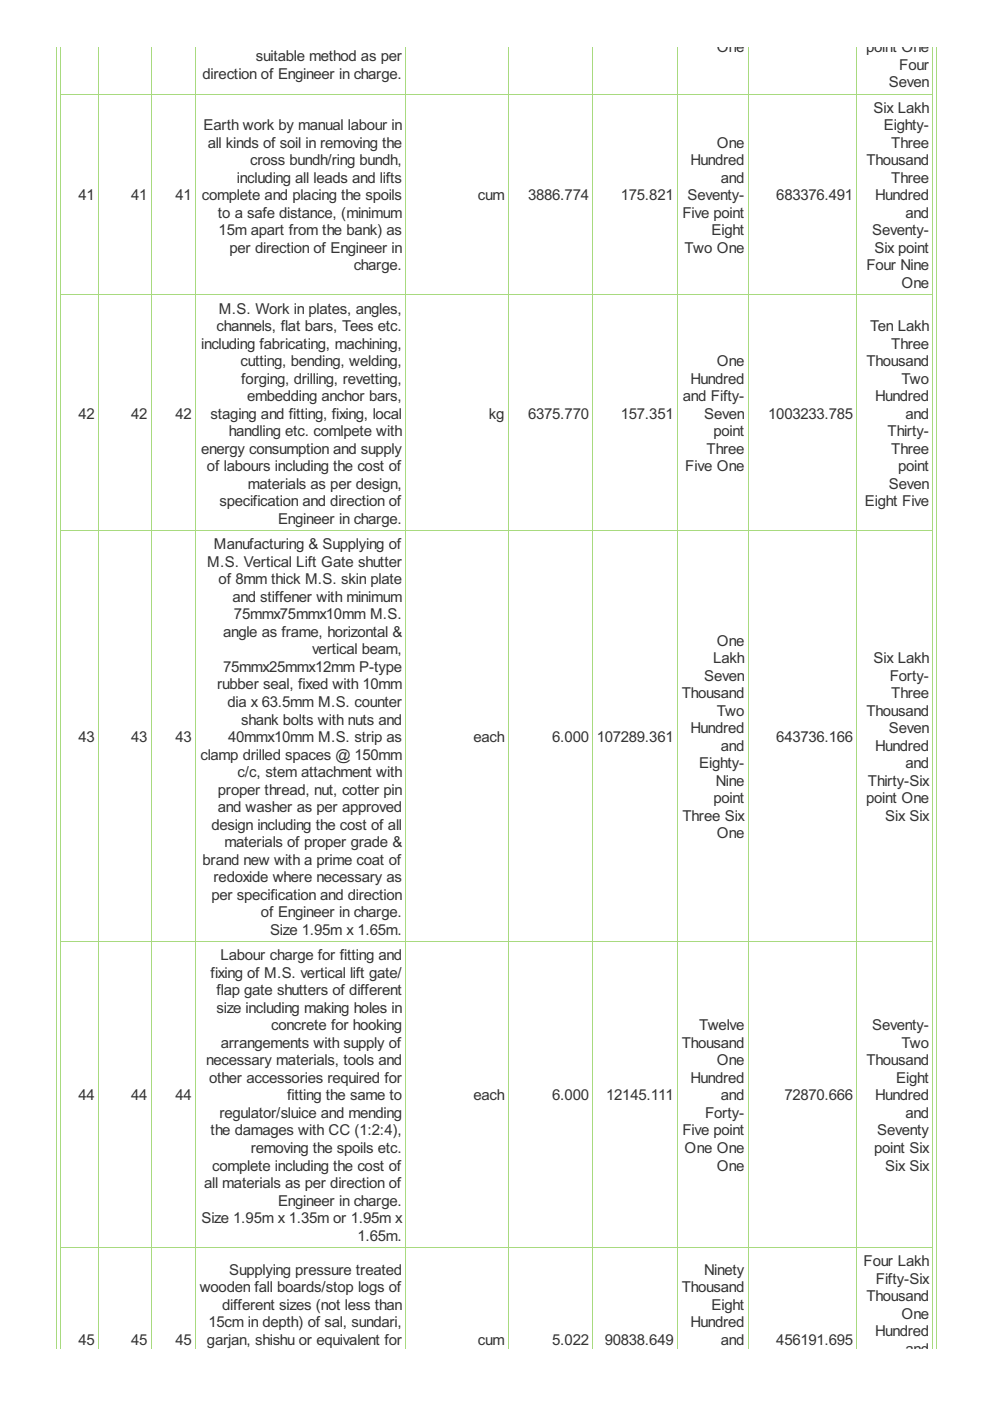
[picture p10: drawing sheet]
<svg xmlns="http://www.w3.org/2000/svg" width="210mm" height="297mm" viewBox="0 0 210 297" stroke-linecap="round" stroke-linejoin="round" font-family="sans-serif">
<defs><g id="words">
<g font-size="3.6" fill="#333">
<text x="152" y="11.1">One</text>
<text x="183.6" y="11.1">point One</text>
<text x="43" y="16.6">direction of Engineer in charge.</text>
<text x="54.3" y="12.9">suitable method as per</text>
<text x="190.7" y="14.8">Four</text>
<text x="185.2" y="23.9">Six Lakh</text>
<text x="188.5" y="18.5">Seven</text>
<text x="43.2" y="27.6">Earth work by manual labour in</text>
<text x="187.4" y="27.6">Eighty-</text>
<text x="44" y="31.3">all kinds of soil in removing the</text>
<text x="53" y="35.1">cross bundh/ring bundh,</text>
<text x="146.4" y="35.1">Hundred</text>
<text x="152" y="31.3">One</text>
<text x="183.7" y="35.1">Thousand</text>
<text x="188.9" y="31.3">Three</text>
<text x="50.2" y="38.8">including all leads and lifts</text>
<text x="152.8" y="38.8">and</text>
<text x="188.9" y="38.8">Three</text>
<text x="16.6" y="42.5">41</text>
<text x="27.8" y="42.5">41</text>
<text x="37.2" y="42.5">41</text>
<text x="42.8" y="42.5">complete and placing the spoils</text>
<text x="46.2" y="46.2">to a safe distance, (minimum</text>
<text x="101.3" y="42.5">cum</text>
<text x="112" y="42.5">3886.774</text>
<text x="131.6" y="42.5">175.821</text>
<text x="144.7" y="46.2">Five point</text>
<text x="145.8" y="42.5">Seventy-</text>
<text x="164.6" y="42.5">683376.491</text>
<text x="185.5" y="42.5">Hundred</text>
<text x="192" y="46.2">and</text>
<text x="46.4" y="49.9">15m apart from the bank) as</text>
<text x="48.7" y="53.6">per direction of Engineer in</text>
<text x="145.2" y="53.6">Two One</text>
<text x="150.9" y="49.9">Eight</text>
<text x="184.9" y="49.9">Seventy-</text>
<text x="185.4" y="53.6">Six point</text>
<text x="75" y="57.3">charge.</text>
<text x="183.7" y="57.3">Four Nine</text>
<text x="191.1" y="61.1">One</text>
<text x="45.9" y="70.2">channels, flat bars, Tees etc.</text>
<text x="46.4" y="66.5">M.S. Work in plates, angles,</text>
<text x="184.5" y="70.2">Ten Lakh</text>
<text x="42.6" y="73.9">including fabricating, machining,</text>
<text x="51" y="77.6">cutting, bending, welding,</text>
<text x="152" y="77.6">One</text>
<text x="183.7" y="77.6">Thousand</text>
<text x="188.9" y="73.9">Three</text>
<text x="51.2" y="81.3">forging, drilling, revetting,</text>
<text x="146.4" y="81.3">Hundred</text>
<text x="191.1" y="81.3">Two</text>
<text x="16.6" y="88.8">42</text>
<text x="27.8" y="88.8">42</text>
<text x="37.2" y="88.8">42</text>
<text x="44.7" y="88.8">staging and fitting, fixing, local</text>
<text x="52.4" y="85.1">embedding anchor bars,</text>
<text x="103.6" y="88.8">kg</text>
<text x="112" y="88.8">6375.770</text>
<text x="131.6" y="88.8">157.351</text>
<text x="144.8" y="85.1">and Fifty-</text>
<text x="149.3" y="88.8">Seven</text>
<text x="162.9" y="88.8">1003233.785</text>
<text x="185.5" y="85.1">Hundred</text>
<text x="192" y="88.8">and</text>
<text x="48.5" y="92.5">handling etc. comlpete with</text>
<text x="151.3" y="92.5">point</text>
<text x="188.2" y="92.5">Thirty-</text>
<text x="42.6" y="96.2">energy consumption and supply</text>
<text x="43.9" y="99.9">of labours including the cost of</text>
<text x="145.3" y="99.9">Five One</text>
<text x="149.8" y="96.2">Three</text>
<text x="188.9" y="96.2">Three</text>
<text x="190.4" y="99.9">point</text>
<text x="46.5" y="107.3">specification and direction of</text>
<text x="52.6" y="103.6">materials as per design,</text>
<text x="183.4" y="107.3">Eight Five</text>
<text x="188.5" y="103.6">Seven</text>
<text x="58.9" y="111.1">Engineer in charge.</text>
<text x="45.3" y="116.5">Manufacturing &amp; Supplying of</text>
<text x="43.9" y="120.2">M.S. Vertical Lift Gate shutter</text>
<text x="46.4" y="123.9">of 8mm thick M.S. skin plate</text>
<text x="49.3" y="127.6">and stiffener with minimum</text>
<text x="49.6" y="131.3">75mmx75mmx10mm M.S.</text>
<text x="47.3" y="135">angle as frame, horizontal &amp;</text>
<text x="152" y="136.9">One</text>
<text x="47.3" y="142.5">75mmx25mmx12mm P-type</text>
<text x="66.2" y="138.8">vertical beam,</text>
<text x="151.2" y="140.6">Lakh</text>
<text x="185.2" y="140.6">Six Lakh</text>
<text x="46.1" y="146.2">rubber seal, fixed with 10mm</text>
<text x="48.2" y="149.9">dia x 63.5mm M.S. counter</text>
<text x="144.5" y="148">Thousand</text>
<text x="149.3" y="144.3">Seven</text>
<text x="188.6" y="144.3">Forty-</text>
<text x="188.9" y="148">Three</text>
<text x="51.2" y="153.6">shank bolts with nuts and</text>
<text x="146.4" y="155.5">Hundred</text>
<text x="152" y="151.8">Two</text>
<text x="183.7" y="151.8">Thousand</text>
<text x="188.5" y="155.5">Seven</text>
<text x="16.6" y="157.3">43</text>
<text x="27.8" y="157.3">43</text>
<text x="37.2" y="157.3">43</text>
<text x="42.5" y="161">clamp drilled spaces @ 150mm</text>
<text x="48.4" y="157.3">40mmx10mm M.S. strip as</text>
<text x="100.4" y="157.3">each</text>
<text x="117.1" y="157.3">6.000</text>
<text x="126.5" y="157.3">107289.361</text>
<text x="152.8" y="159.2">and</text>
<text x="164.6" y="157.3">643736.166</text>
<text x="185.5" y="159.2">Hundred</text>
<text x="50.4" y="164.8">c/c, stem attachment with</text>
<text x="148.2" y="162.9">Eighty-</text>
<text x="151.8" y="166.6">Nine</text>
<text x="184" y="166.6">Thirty-Six</text>
<text x="192" y="162.9">and</text>
<text x="46.2" y="168.5">proper thread, nut, cotter pin</text>
<text x="46.2" y="172.2">and washer as per approved</text>
<text x="151.3" y="170.3">point</text>
<text x="183.6" y="170.3">point One</text>
<text x="44.8" y="175.9">design including the cost of all</text>
<text x="47.6" y="179.6">materials of proper grade &amp;</text>
<text x="144.7" y="174">Three Six</text>
<text x="152" y="177.8">One</text>
<text x="187.7" y="174">Six Six</text>
<text x="43" y="183.3">brand new with a prime coat of</text>
<text x="44.8" y="190.8">per specification and direction</text>
<text x="45.3" y="187">redoxide where necessary as</text>
<text x="55.3" y="194.5">of Engineer in charge.</text>
<text x="46.7" y="203.6">Labour charge for fitting and</text>
<text x="57.2" y="198.2">Size 1.95m x 1.65m.</text>
<text x="44.7" y="207.3">fixing of M.S. vertical lift gate/</text>
<text x="45.9" y="211">flap gate shutters of different</text>
<text x="45.9" y="214.7">size including making holes in</text>
<text x="57.5" y="218.5">concrete for hooking</text>
<text x="148.2" y="218.5">Twelve</text>
<text x="184.9" y="218.5">Seventy-</text>
<text x="43.7" y="225.9">necessary materials, tools and</text>
<text x="46.8" y="222.2">arrangements with supply of</text>
<text x="144.5" y="222.2">Thousand</text>
<text x="152" y="225.9">One</text>
<text x="183.7" y="225.9">Thousand</text>
<text x="191.1" y="222.2">Two</text>
<text x="16.6" y="233.3">44</text>
<text x="27.8" y="233.3">44</text>
<text x="37.2" y="233.3">44</text>
<text x="44.3" y="229.6">other accessories required for</text>
<text x="60.9" y="233.3">fitting the same to</text>
<text x="100.4" y="233.3">each</text>
<text x="117.1" y="233.3">6.000</text>
<text x="128.5" y="233.3">12145.111</text>
<text x="146.4" y="229.6">Hundred</text>
<text x="152.8" y="233.3">and</text>
<text x="166.3" y="233.3">72870.666</text>
<text x="185.5" y="233.3">Hundred</text>
<text x="190" y="229.6">Eight</text>
<text x="46.5" y="237">regulator/sluice and mending</text>
<text x="149.5" y="237">Forty-</text>
<text x="192" y="237">and</text>
<text x="44.7" y="240.7">the damages with CC (1:2:4),</text>
<text x="53.2" y="244.5">removing the spoils etc.</text>
<text x="144.7" y="240.7">Five point</text>
<text x="145.2" y="244.5">One One</text>
<text x="185.3" y="244.5">point Six</text>
<text x="186" y="240.7">Seventy</text>
<text x="43.3" y="251.9">all materials as per direction of</text>
<text x="45" y="248.2">complete including the cost of</text>
<text x="152" y="248.2">One</text>
<text x="187.7" y="248.2">Six Six</text>
<text x="58.9" y="255.6">Engineer in charge.</text>
<text x="42.7" y="259.3">Size 1.95m x 1.35m or 1.95m x</text>
<text x="75.8" y="263">1.65m.</text>
<text x="183.1" y="268.4">Four Lakh</text>
<text x="42.3" y="274">wooden fall boards/stop logs of</text>
<text x="48.6" y="270.3">Supplying pressure treated</text>
<text x="144.5" y="274">Thousand</text>
<text x="149.3" y="270.3">Ninety</text>
<text x="183.7" y="275.9">Thousand</text>
<text x="185.7" y="272.2">Fifty-Six</text>
<text x="44.2" y="281.4">15cm in depth) of sal, sundari,</text>
<text x="47.1" y="277.7">different sizes (not less than</text>
<text x="146.4" y="281.4">Hundred</text>
<text x="150.9" y="277.7">Eight</text>
<text x="191.1" y="279.6">One</text>
<text x="16.6" y="285.2">45</text>
<text x="27.8" y="285.2">45</text>
<text x="37.2" y="285.2">45</text>
<text x="43.9" y="285.2">garjan, shishu or equivalent for</text>
<text x="101.3" y="285.2">cum</text>
<text x="117.1" y="285.2">5.022</text>
<text x="128.2" y="285.2">90838.649</text>
<text x="152.8" y="285.2">and</text>
<text x="164.6" y="285.2">456191.695</text>
<text x="185.5" y="283.3">Hundred</text>
<text x="192" y="287">and</text>
</g>
</g></defs>
<g fill="none" stroke="#a8da7f" stroke-width=".21">
<path d="M11.9 9.9v276.1M12.8 20h185.1M12.9 9.9v276.1M20.9 9.9v276.1M32 9.9v276.1M41.5 9.9v276.1M86.1 9.9v276.1M107.7 9.9v276.1M125.7 9.9v276.1M143.6 9.9v276.1M158.6 9.9v276.1M181.7 9.9v276.1"/>
<path d="M197.8 9.9v276.1M198.6 9.9v276.1M12.8 62.5h185.1M12.8 112.5h185.1M12.8 199.7h185.1M12.8 264.5h185.1"/>
</g>
<use href="#words"/>
</svg>
